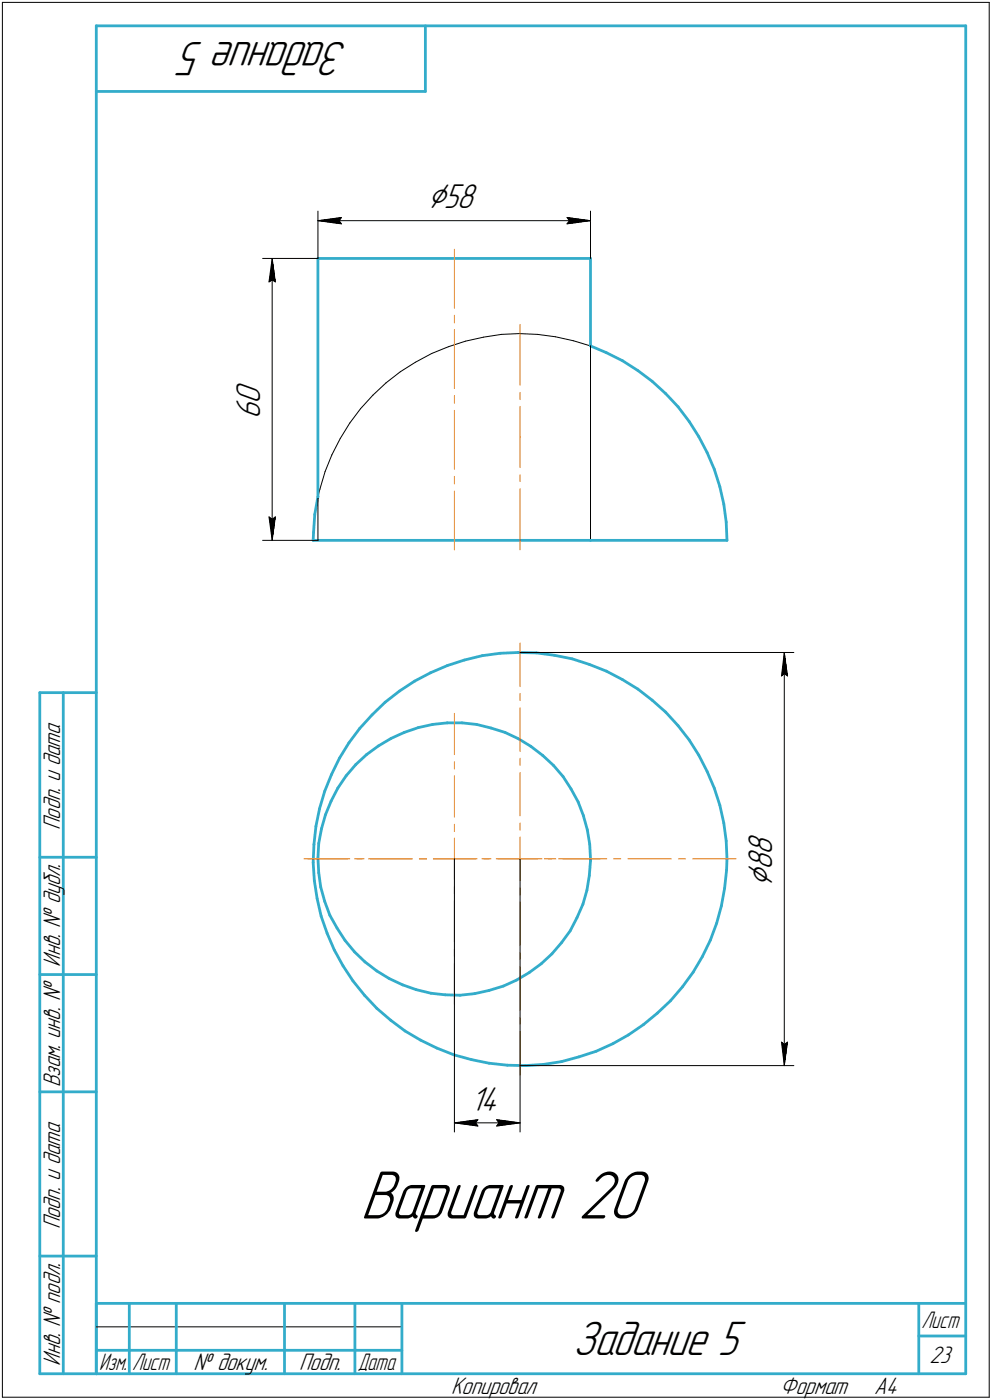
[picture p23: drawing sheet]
<svg xmlns="http://www.w3.org/2000/svg" width="211mm" height="298mm" viewBox="0 0 211 298" stroke-linecap="round" stroke-linejoin="round" font-family="sans-serif">
<defs><g id="words">
<text font-size="15.6" x="76.6" y="259.5">Вариант 20</text>
<g font-size="10.9">
<text x="74.1" y="9" transform="rotate(-180 74.1 9)">Задание 5</text>
<text x="121.9" y="288.5">Задание 5</text>
</g>
<g font-size="8.5">
<text x="91" y="44.4">Ç58</text>
<text x="164.3" y="188.8" transform="rotate(-90 164.3 188.8)">Ç</text>
</g>
<g font-size="7.8">
<text x="55.4" y="89.1" transform="rotate(-90 55.4 89.1)">6</text>
<text x="55.4" y="86" transform="rotate(-90 55.4 86)">0</text>
<text x="164.3" y="185.3" transform="rotate(-90 164.3 185.3)">8</text>
<text x="164.3" y="182.2" transform="rotate(-90 164.3 182.2)">8</text>
<text x="100.1" y="236.6">14</text>
</g>
<g font-size="5.4">
<text x="12.8" y="176.7" transform="rotate(-90 12.8 176.7)">Подп. и дата</text>
<text x="12.8" y="205.8" transform="rotate(-90 12.8 205.8)">Инв. № дубл.</text>
<text x="12.8" y="231.6" transform="rotate(-90 12.8 231.6)">Взам. инв. №</text>
<text x="12.8" y="261.7" transform="rotate(-90 12.8 261.7)">Подп. и дата</text>
<text x="12.8" y="290.8" transform="rotate(-90 12.8 290.8)">Инв. № подл.</text>
<text x="41.2" y="291.8">№ докум.</text>
<text x="63.6" y="291.8">Подп.</text>
<text x="197.8" y="290.3">23</text>
<text x="96" y="296.8">Копировал</text>
<text x="166" y="296.8">Формат</text>
<text x="186" y="296.8">A4</text>
</g>
<g font-size="5.3">
<text x="196.1" y="282.8">Лист</text>
<text x="21.1" y="291.8">Изм.</text>
<text x="28.1" y="291.8">Лист</text>
<text x="76.1" y="291.8">Дата</text>
</g>
</g></defs>
<g fill="#fff" stroke="#fff" stroke-width=".21">
<path d="M76.6 248.2h62.7zM76.6 248.3h62.7zM76.6 248.4h62.7zM76.6 248.5h62.7zM76.6 248.6h62.7zM76.6 248.7h62.7zM76.6 248.8h62.7zM76.6 248.8h62.7zM76.6 248.9h62.7zM76.6 249h62.7zM76.6 249.1h62.7zM76.6 249.2h62.7zM76.6 249.3h62.7zM76.6 249.3h62.7zM76.6 249.4h62.7zM76.6 249.5h62.7zM76.6 249.6h62.7zM76.6 249.7h62.7zM76.6 249.8h62.7zM76.6 249.9h62.7zM76.6 249.9h62.7zM76.6 250h62.7zM76.6 250.1h62.7zM76.6 250.2h62.7zM76.6 250.3h62.7zM76.6 250.4h62.7zM76.6 250.4h62.7zM76.6 250.5h62.7zM76.6 250.6h62.7zM76.6 250.7h62.7zM76.6 250.8h62.7zM76.6 250.9h62.7zM76.6 251h62.7zM76.6 251h62.7zM76.6 251.1h62.7zM76.6 251.2h62.7zM76.6 251.3h62.7zM76.6 251.4h62.7zM76.6 251.5h62.7zM76.6 251.5h62.7zM76.6 251.6h62.7zM76.6 251.7h62.7zM76.6 251.8h62.7zM76.6 251.9h62.7zM76.6 252h62.7zM76.6 252.1h62.7zM76.6 252.1h62.7zM76.6 252.2h62.7zM76.6 252.3h62.7zM76.6 252.4h62.7zM76.6 252.5h62.7zM76.6 252.6h62.7zM76.6 252.6h62.7zM76.6 252.7h62.7zM76.6 252.8h62.7zM76.6 252.9h62.7zM76.6 253h62.7zM76.6 253.1h62.7zM76.6 253.2h62.7zM76.6 253.2h62.7zM76.6 253.3h62.7zM76.6 253.4h62.7zM76.6 253.5h62.7zM76.6 253.6h62.7zM76.6 253.7h62.7zM76.6 253.7h62.7zM76.6 253.8h62.7zM76.6 253.9h62.7zM76.6 254h62.7zM76.6 254.1h62.7zM76.6 254.2h62.7zM76.6 254.3h62.7zM76.6 254.3h62.7zM76.6 254.4h62.7zM76.6 254.5h62.7zM76.6 254.6h62.7zM76.6 254.7h62.7zM76.6 254.8h62.7zM76.6 254.8h62.7zM76.6 254.9h62.7zM76.6 255h62.7zM76.6 255.1h62.7zM76.6 255.2h62.7zM76.6 255.3h62.7zM76.6 255.4h62.7zM76.6 255.4h62.7zM76.6 255.5h62.7zM76.6 255.6h62.7zM76.6 255.7h62.7zM76.6 255.8h62.7zM76.6 255.9h62.7zM76.6 255.9h62.7zM76.6 256h62.7zM76.6 256.1h62.7zM76.6 256.2h62.7zM76.6 256.3h62.7zM76.6 256.4h62.7zM76.6 256.5h62.7zM76.6 256.5h62.7zM76.6 256.6h62.7zM76.6 256.7h62.7zM76.6 256.8h62.7zM76.6 256.9h62.7zM76.6 257h62.7zM76.6 257h62.7zM76.6 257.1h62.7zM76.6 257.2h62.7zM76.6 257.3h62.7zM76.6 257.4h62.7zM76.6 257.5h62.7zM76.6 257.6h62.7zM76.6 257.6h62.7zM76.6 257.7h62.7zM76.6 257.8h62.7zM76.6 257.9h62.7zM76.6 258h62.7zM76.6 258.1h62.7zM76.6 258.1h62.7zM76.6 258.2h62.7zM76.6 258.3h62.7zM76.6 258.4h62.7zM76.6 258.5h62.7zM76.6 258.6h62.7zM76.6 258.7h62.7zM76.6 258.7h62.7zM76.6 258.8h62.7zM76.6 258.9h62.7zM76.6 259h62.7zM76.6 259.1h62.7zM76.6 259.2h62.7zM76.6 259.2h62.7zM76.6 259.3h62.7zM76.6 259.4h62.7zM76.6 259.5h62.7zM76.6 259.6h62.7zM76.6 259.7h62.7zM76.6 259.8h62.7zM76.6 259.8h62.7zM76.6 259.9h62.7zM76.6 260h62.7zM76.6 260.1h62.7zM76.6 260.2h62.7zM76.6 260.3h62.7zM76.6 260.3h62.7zM76.6 260.4h62.7zM76.6 260.5h62.7zM76.6 260.6h62.7zM76.6 260.7h62.7zM76.6 260.8h62.7zM76.6 260.9h62.7zM76.6 260.9h62.7zM76.6 261h62.7zM76.6 261.1h62.7zM76.6 261.2h62.7zM76.6 261.3h62.7zM76.6 261.4h62.7zM76.6 261.5h62.7zM76.6 261.5h62.7zM76.6 261.6h62.7zM76.6 261.7h62.7zM76.6 261.8h62.7zM76.6 261.9h62.7zM76.6 262h62.7zM76.6 262h62.7zM76.6 262.1h62.7zM76.6 262.2h62.7zM76.6 262.3h62.7zM76.6 262.4h62.7zM76.6 262.5h62.7z"/>
<path d="M100.1 231h7.1zM100.1 231.1h7.1zM100.1 231.1h7.1zM100.1 231.2h7.1zM100.1 231.3h7.1zM100.1 231.4h7.1zM100.1 231.5h7.1zM100.1 231.6h7.1zM100.1 231.6h7.1zM100.1 231.7h7.1zM100.1 231.8h7.1zM100.1 231.9h7.1zM100.1 232h7.1zM100.1 232.1h7.1zM100.1 232.2h7.1zM100.1 232.2h7.1zM100.1 232.3h7.1zM100.1 232.4h7.1zM100.1 232.5h7.1zM100.1 232.6h7.1zM100.1 232.7h7.1zM100.1 232.7h7.1zM100.1 232.8h7.1zM100.1 232.9h7.1zM100.1 233h7.1zM100.1 233.1h7.1zM100.1 233.2h7.1zM100.1 233.3h7.1zM100.1 233.3h7.1zM100.1 233.4h7.1zM100.1 233.5h7.1zM100.1 233.6h7.1zM100.1 233.7h7.1zM100.1 233.8h7.1zM100.1 233.8h7.1zM100.1 233.9h7.1zM100.1 234h7.1zM100.1 234.1h7.1zM100.1 234.2h7.1zM100.1 234.3h7.1zM100.1 234.4h7.1zM100.1 234.4h7.1zM100.1 234.5h7.1zM100.1 234.6h7.1zM100.1 234.7h7.1zM100.1 234.8h7.1zM100.1 234.9h7.1zM100.1 234.9h7.1zM100.1 235h7.1zM100.1 235.1h7.1zM100.1 235.2h7.1zM100.1 235.3h7.1zM100.1 235.4h7.1zM100.1 235.5h7.1zM100.1 235.5h7.1zM100.1 235.6h7.1zM100.1 235.7h7.1zM100.1 235.8h7.1zM100.1 235.9h7.1zM100.1 236h7.1zM100.1 236.1h7.1zM100.1 236.1h7.1zM100.1 236.2h7.1zM100.1 236.3h7.1zM100.1 236.4h7.1zM100.1 236.5h7.1zM100.1 236.6h7.1zM100.1 236.6h7.1zM100.1 236.7h7.1zM100.1 236.8h7.1zM100.1 236.9h7.1zM100.1 237h7.1zM100.1 237.1h7.1zM100.1 237.2h7.1zM100.1 237.2h7.1zM100.1 237.3h7.1zM100.1 237.4h7.1zM100.1 237.5h7.1zM100.1 237.6h7.1zM100.1 237.7h7.1zM100.1 237.7h7.1zM100.1 237.8h7.1zM100.1 237.9h7.1zM100.1 238h7.1z"/>
<path d="M101.5 237.9h.6zM100.9 238h1.2zM100.3 238.1h1.8zM99.7 238.2h2.4zM99.1 238.3h3zM98.5 238.3h3.6zM98.3 238.4h3.8zM98.1 238.5h4zM97.9 238.6h4.2zM97.7 238.7h4.4zM97.5 238.8h4.6zM97.3 238.8h4.8zM97.1 238.9h5zM96.9 239h5.2zM96.7 239.1h5.4zM96.9 239.2h5.2zM97.1 239.3h5zM97.3 239.4h4.8zM97.5 239.4h4.6zM97.7 239.5h4.4zM97.9 239.6h4.2zM98.1 239.7h4zM98.3 239.8h3.8zM98.5 239.9h3.6zM99.2 239.9h2.9zM100 240h2.1zM100.7 240.1h1.4zM101.4 240.2h.7z"/>
<path d="M105.2 237.9h.6zM105.2 238h1.2zM105.2 238.1h1.8zM105.2 238.2h2.5zM105.2 238.3h3.1zM105.2 238.3h3.7zM105.2 238.4h3.9zM105.2 238.5h4.1zM105.2 238.6h4.3zM105.2 238.7h4.5zM105.2 238.8h4.7zM105.2 238.8h4.9zM105.2 238.9h5.1zM105.2 239h5.3zM105.2 239.1h5.5zM105.2 239.2h5.3zM105.2 239.3h5.1zM105.2 239.4h4.9zM105.2 239.4h4.7zM105.2 239.5h4.5zM105.2 239.6h4.3zM105.2 239.7h4.1zM105.2 239.8h3.9zM105.2 239.9h3.7zM105.2 239.9h3zM105.2 240h2.2zM105.2 240.1h1.5zM105.2 240.2h.7z"/>
<path d="M158.6 177.2h7.3zM158.6 177.3h7.3zM158.6 177.4h7.3zM158.6 177.5h7.3zM158.6 177.5h7.3zM158.6 177.6h7.3zM158.6 177.7h7.3zM158.6 177.8h7.3zM158.6 177.9h7.3zM158.6 178h7.3zM158.6 178.1h7.3zM158.6 178.1h7.3zM158.6 178.2h7.3zM158.6 178.3h7.3zM158.6 178.4h7.3zM158.6 178.5h7.3zM158.6 178.6h7.3zM158.6 178.6h7.3zM158.6 178.7h7.3zM158.6 178.8h7.3zM158.6 178.9h7.3zM158.6 179h7.3zM158.6 179.1h7.3zM158.6 179.2h7.3zM158.6 179.2h7.3zM158.6 179.3h7.3zM158.6 179.4h7.3zM158.6 179.5h7.3zM158.6 179.6h7.3zM158.6 179.7h7.3zM158.6 179.7h7.3zM158.6 179.8h7.3zM158.6 179.9h7.3zM158.6 180h7.3zM158.6 180.1h7.3zM158.6 180.2h7.3zM158.6 180.3h7.3zM158.6 180.3h7.3zM158.6 180.4h7.3zM158.6 180.5h7.3zM158.6 180.6h7.3zM158.6 180.7h7.3zM158.6 180.8h7.3zM158.6 180.8h7.3zM158.6 180.9h7.3zM158.6 181h7.3zM158.6 181.1h7.3zM158.6 181.2h7.3zM158.6 181.3h7.3zM158.6 181.4h7.3zM158.6 181.4h7.3zM158.6 181.5h7.3zM158.6 181.6h7.3zM158.6 181.7h7.3zM158.6 181.8h7.3zM158.6 181.9h7.3zM158.6 181.9h7.3zM158.6 182h7.3zM158.6 182.1h7.3zM158.6 182.2h7.3zM158.6 182.3h7.3zM158.6 182.4h7.3zM158.6 182.5h7.3zM158.6 182.5h7.3zM158.6 182.6h7.3zM158.6 182.7h7.3zM158.6 182.8h7.3zM158.6 182.9h7.3zM158.6 183h7.3zM158.6 183h7.3zM158.6 183.1h7.3zM158.6 183.2h7.3zM158.6 183.3h7.3zM158.6 183.4h7.3zM158.6 183.5h7.3zM158.6 183.6h7.3zM158.6 183.6h7.3zM158.6 183.7h7.3zM158.6 183.8h7.3zM158.6 183.9h7.3zM158.6 184h7.3zM158.6 184.1h7.3zM158.6 184.1h7.3zM158.6 184.2h7.3zM158.6 184.3h7.3zM158.6 184.4h7.3zM158.6 184.5h7.3zM158.6 184.6h7.3zM158.6 184.7h7.3zM158.6 184.7h7.3zM158.6 184.8h7.3zM158.6 184.9h7.3zM158.6 185h7.3zM158.6 185.1h7.3zM158.6 185.2h7.3zM158.6 185.3h7.3zM158.6 185.3h7.3zM158.6 185.4h7.3zM158.6 185.5h7.3zM158.6 185.6h7.3zM158.6 185.7h7.3zM158.6 185.8h7.3zM158.6 185.8h7.3zM158.6 185.9h7.3zM158.6 186h7.3zM158.6 186.1h7.3zM158.6 186.2h7.3zM158.6 186.3h7.3zM158.6 186.4h7.3zM158.6 186.4h7.3zM158.6 186.5h7.3zM158.6 186.6h7.3zM158.6 186.7h7.3zM158.6 186.8h7.3zM158.6 186.9h7.3zM158.6 186.9h7.3zM158.6 187h7.3zM158.6 187.1h7.3zM158.6 187.2h7.3zM158.6 187.3h7.3zM158.6 187.4h7.3zM158.6 187.5h7.3zM158.6 187.5h7.3zM158.6 187.6h7.3zM158.6 187.7h7.3zM158.6 187.8h7.3zM158.6 187.9h7.3zM158.6 188h7.3zM158.6 188h7.3zM158.6 188.1h7.3zM158.6 188.2h7.3zM158.6 188.3h7.3zM158.6 188.4h7.3zM158.6 188.5h7.3zM158.6 188.6h7.3zM158.6 188.6h7.3zM158.6 188.7h7.3z"/>
<path d="M166.8 139.2h.2zM166.8 139.3h.2zM166.8 139.4h.3zM166.7 139.4h.4zM166.7 139.5h.4zM166.6 139.6h.6zM166.6 139.7h.6zM166.6 139.8h.7zM166.5 139.9h.8zM166.5 140h.9zM166.5 140h.9zM166.5 140.1h.9zM166.5 140.2h1zM166.4 140.3h1.1zM166.4 140.4h1.2zM166.4 140.5h1.2zM166.3 140.5h1.3zM166.3 140.6h1.3zM166.2 140.7h1.4zM166.2 140.8h1.5zM166.2 140.9h1.5zM166.2 141h1.5zM166.2 141.1h1.5zM166.2 141.1h1.5zM166.2 141.2h1.5zM166.2 141.3h1.5zM166.1 141.4h1.7zM166.1 141.5h1.7zM166.1 141.6h1.7zM166.1 141.6h1.7zM166.1 141.7h1.7zM166.1 141.8h1.7zM166.1 141.9h1.7zM166 142h1.9zM166 142.1h1.9zM166 142.2h1.9zM166 142.2h1.9zM166 142.3h1.9zM166 142.4h1.9zM166 142.5h1.9zM165.9 142.6h2zM165.9 142.7h2.1zM165.9 142.7h2.1zM165.9 142.8h2.1zM165.9 142.9h2.1zM165.9 143h2.1zM165.9 143.1h2.1zM165.9 143.2h2.1zM165.9 143.3h2.2zM165.9 143.3h2.2zM165.9 143.4h2.2zM165.9 143.5h2.2zM165.9 143.6h2.2zM165.9 143.7h2.2zM165.9 143.8h2.2zM165.8 143.8h2.3zM165.8 143.9h2.3zM165.8 144h2.3zM165.8 144.1h2.3zM165.8 144.2h2.3zM165.8 144.3h2.3zM165.8 144.4h2.3z"/>
<path d="M165.7 221.4h2.4zM165.8 221.5h2.3zM165.8 221.6h2.3zM165.8 221.7h2.3zM165.8 221.7h2.3zM165.8 221.8h2.3zM165.8 221.9h2.3zM165.8 222h2.3zM165.9 222.1h2.2zM165.9 222.2h2.2zM165.9 222.2h2.2zM165.9 222.3h2.2zM165.9 222.4h2.2zM165.9 222.5h2.2zM165.9 222.6h2.2zM165.9 222.7h2.1zM165.9 222.8h2.1zM165.9 222.8h2.1zM165.9 222.9h2.1zM165.9 223h2.1zM165.9 223.1h2.1zM165.9 223.2h2.1zM165.9 223.3h2zM166 223.4h1.9zM166 223.4h1.9zM166 223.5h1.9zM166 223.6h1.9zM166 223.7h1.9zM166 223.8h1.9zM166 223.9h1.9zM166.1 223.9h1.7zM166.1 224h1.7zM166.1 224.1h1.7zM166.1 224.2h1.7zM166.1 224.3h1.7zM166.1 224.4h1.7zM166.1 224.5h1.7zM166.2 224.5h1.5zM166.2 224.6h1.5zM166.2 224.7h1.5zM166.2 224.8h1.5zM166.2 224.9h1.5zM166.2 225h1.5zM166.2 225h1.5zM166.2 225.1h1.4zM166.3 225.2h1.3zM166.3 225.3h1.3zM166.4 225.4h1.2zM166.4 225.5h1.2zM166.4 225.6h1.1zM166.5 225.6h1zM166.5 225.7h.9zM166.5 225.8h.9zM166.5 225.9h.9zM166.5 226h.8zM166.6 226.1h.7zM166.6 226.1h.6zM166.6 226.2h.6zM166.7 226.3h.4zM166.7 226.4h.4zM166.8 226.5h.3zM166.8 226.6h.2zM166.8 226.7h.2z"/>
<path d="M91 38.7h11.2zM91 38.8h11.2zM91 38.9h11.2zM91 38.9h11.2zM91 39h11.2zM91 39.1h11.2zM91 39.2h11.2zM91 39.3h11.2zM91 39.4h11.2zM91 39.5h11.2zM91 39.5h11.2zM91 39.6h11.2zM91 39.7h11.2zM91 39.8h11.2zM91 39.9h11.2zM91 40h11.2zM91 40h11.2zM91 40.1h11.2zM91 40.2h11.2zM91 40.3h11.2zM91 40.4h11.2zM91 40.5h11.2zM91 40.6h11.2zM91 40.6h11.2zM91 40.7h11.2zM91 40.8h11.2zM91 40.9h11.2zM91 41h11.2zM91 41.1h11.2zM91 41.1h11.2zM91 41.2h11.2zM91 41.3h11.2zM91 41.4h11.2zM91 41.5h11.2zM91 41.6h11.2zM91 41.7h11.2zM91 41.7h11.2zM91 41.8h11.2zM91 41.9h11.2zM91 42h11.2zM91 42.1h11.2zM91 42.2h11.2zM91 42.2h11.2zM91 42.3h11.2zM91 42.4h11.2zM91 42.5h11.2zM91 42.6h11.2zM91 42.7h11.2zM91 42.8h11.2zM91 42.8h11.2zM91 42.9h11.2zM91 43h11.2zM91 43.1h11.2zM91 43.2h11.2zM91 43.3h11.2zM91 43.3h11.2zM91 43.4h11.2zM91 43.5h11.2zM91 43.6h11.2zM91 43.7h11.2zM91 43.8h11.2zM91 43.9h11.2zM91 43.9h11.2zM91 44h11.2zM91 44.1h11.2zM91 44.2h11.2zM91 44.3h11.2zM91 44.4h11.2zM91 44.4h11.2zM91 44.5h11.2zM91 44.6h11.2zM91 44.7h11.2zM91 44.8h11.2zM91 44.9h11.2zM91 45h11.2zM91 45h11.2zM91 45.1h11.2zM91 45.2h11.2zM91 45.3h11.2zM91 45.4h11.2zM91 45.5h11.2zM91 45.6h11.2zM91 45.6h11.2zM91 45.7h11.2zM91 45.8h11.2zM91 45.9h11.2z"/>
<path d="M72.6 45.8h.6zM72 45.9h1.2zM71.3 46h1.9zM70.7 46.1h2.5zM70.1 46.1h3.1zM69.4 46.2h3.8zM69.3 46.3h3.9zM69.1 46.4h4.1zM68.8 46.5h4.4zM68.7 46.6h4.5zM68.5 46.7h4.7zM68.2 46.7h5zM68.1 46.8h5.1zM67.9 46.9h5.3zM67.6 47h5.6zM67.9 47.1h5.3zM68.1 47.2h5.1zM68.2 47.2h5zM68.5 47.3h4.7zM68.7 47.4h4.5zM68.8 47.5h4.4zM69.1 47.6h4.1zM69.3 47.7h3.9zM69.4 47.8h3.8zM70.2 47.8h3zM71 47.9h2.2zM71.7 48h1.5zM72.5 48.1h.7z"/>
<path d="M120.1 45.8h.7zM120.1 45.9h1.3zM120.1 46h1.9zM120.1 46.1h2.6zM120.1 46.1h3.2zM120.1 46.2h3.8zM120.1 46.3h4zM120.1 46.4h4.2zM120.1 46.5h4.4zM120.1 46.6h4.6zM120.1 46.7h4.8zM120.1 46.7h5zM120.1 46.8h5.2zM120.1 46.9h5.4zM120.1 47h5.5zM120.1 47.1h5.4zM120.1 47.2h5.2zM120.1 47.2h5zM120.1 47.3h4.8zM120.1 47.4h4.6zM120.1 47.5h4.4zM120.1 47.6h4.2zM120.1 47.7h4zM120.1 47.8h3.8zM120.1 47.8h3.1zM120.1 47.9h2.3zM120.1 48h1.6zM120.1 48.1h.8z"/>
<path d="M49.8 80.9h7.1zM49.8 81h7.1zM49.8 81.1h7.1zM49.8 81.2h7.1zM49.8 81.3h7.1zM49.8 81.4h7.1zM49.8 81.4h7.1zM49.8 81.5h7.1zM49.8 81.6h7.1zM49.8 81.7h7.1zM49.8 81.8h7.1zM49.8 81.9h7.1zM49.8 82h7.1zM49.8 82h7.1zM49.8 82.1h7.1zM49.8 82.2h7.1zM49.8 82.3h7.1zM49.8 82.4h7.1zM49.8 82.5h7.1zM49.8 82.5h7.1zM49.8 82.6h7.1zM49.8 82.7h7.1zM49.8 82.8h7.1zM49.8 82.9h7.1zM49.8 83h7.1zM49.8 83.1h7.1zM49.8 83.1h7.1zM49.8 83.2h7.1zM49.8 83.3h7.1zM49.8 83.4h7.1zM49.8 83.5h7.1zM49.8 83.6h7.1zM49.8 83.7h7.1zM49.8 83.7h7.1zM49.8 83.8h7.1zM49.8 83.9h7.1zM49.8 84h7.1zM49.8 84.1h7.1zM49.8 84.2h7.1zM49.8 84.2h7.1zM49.8 84.3h7.1zM49.8 84.4h7.1zM49.8 84.5h7.1zM49.8 84.6h7.1zM49.8 84.7h7.1zM49.8 84.8h7.1zM49.8 84.8h7.1zM49.8 84.9h7.1zM49.8 85h7.1zM49.8 85.1h7.1zM49.8 85.2h7.1zM49.8 85.3h7.1zM49.8 85.3h7.1zM49.8 85.4h7.1zM49.8 85.5h7.1zM49.8 85.6h7.1zM49.8 85.7h7.1zM49.8 85.8h7.1zM49.8 85.9h7.1zM49.8 85.9h7.1zM49.8 86h7.1zM49.8 86.1h7.1zM49.8 86.2h7.1zM49.8 86.3h7.1zM49.8 86.4h7.1zM49.8 86.4h7.1zM49.8 86.5h7.1zM49.8 86.6h7.1zM49.8 86.7h7.1zM49.8 86.8h7.1zM49.8 86.9h7.1zM49.8 87h7.1zM49.8 87h7.1zM49.8 87.1h7.1zM49.8 87.2h7.1zM49.8 87.3h7.1zM49.8 87.4h7.1zM49.8 87.5h7.1zM49.8 87.5h7.1zM49.8 87.6h7.1zM49.8 87.7h7.1zM49.8 87.8h7.1zM49.8 87.9h7.1zM49.8 88h7.1zM49.8 88.1h7.1zM49.8 88.1h7.1zM49.8 88.2h7.1zM49.8 88.3h7.1zM49.8 88.4h7.1zM49.8 88.5h7.1zM49.8 88.6h7.1zM49.8 88.6h7.1zM49.8 88.7h7.1zM49.8 88.8h7.1zM49.8 88.9h7.1zM49.8 89h7.1zM49.8 89.1h7.1z"/>
<path d="M56.7 109.6h2.5zM56.8 109.6h2.4zM56.8 109.7h2.4zM56.8 109.8h2.4zM56.8 109.9h2.4zM56.8 110h2.4zM56.8 110.1h2.4zM56.8 110.2h2.4zM56.8 110.2h2.3zM56.9 110.3h2.2zM56.9 110.4h2.2zM56.9 110.5h2.2zM56.9 110.6h2.2zM56.9 110.7h2.2zM56.9 110.7h2.2zM56.9 110.8h2.1zM56.9 110.9h2.1zM56.9 111h2.1zM57 111.1h2zM57 111.2h2zM57 111.3h2zM57 111.3h2zM57 111.4h1.9zM57 111.5h1.9zM57 111.6h1.9zM57 111.7h1.9zM57 111.8h1.9zM57.1 111.8h1.8zM57.1 111.9h1.8zM57.1 112h1.8zM57.1 112.1h1.7zM57.1 112.2h1.7zM57.1 112.3h1.7zM57.1 112.4h1.7zM57.1 112.4h1.7zM57.1 112.5h1.7zM57.1 112.6h1.7zM57.1 112.7h1.7zM57.1 112.8h1.7zM57.1 112.9h1.7zM57.1 112.9h1.7zM57.1 113h1.7zM57.1 113.1h1.7zM57.1 113.2h1.7zM57.1 113.3h1.6zM57.2 113.4h1.5zM57.2 113.5h1.5zM57.3 113.5h1.3zM57.3 113.6h1.3zM57.4 113.7h1.1zM57.4 113.8h1.1zM57.4 113.9h1zM57.5 114h.9zM57.5 114h.9zM57.6 114.1h.7zM57.6 114.2h.7zM57.7 114.3h.6zM57.7 114.4h.6zM57.7 114.5h.5zM57.7 114.6h.5zM57.7 114.6h.5zM57.8 114.7h.3zM57.8 114.8h.3z"/>
<path d="M57.8 55.3h.3zM57.8 55.4h.3zM57.7 55.5h.5zM57.7 55.5h.5zM57.7 55.6h.5zM57.7 55.7h.6zM57.7 55.8h.6zM57.6 55.9h.7zM57.6 56h.7zM57.5 56h.9zM57.5 56.1h.9zM57.4 56.2h1zM57.4 56.3h1.1zM57.4 56.4h1.1zM57.3 56.5h1.3zM57.3 56.6h1.3zM57.2 56.6h1.5zM57.2 56.7h1.5zM57.1 56.8h1.6zM57.1 56.9h1.7zM57.1 57h1.7zM57.1 57.1h1.7zM57.1 57.1h1.7zM57.1 57.2h1.7zM57.1 57.3h1.7zM57.1 57.4h1.7zM57.1 57.5h1.7zM57.1 57.6h1.7zM57.1 57.7h1.7zM57.1 57.7h1.7zM57.1 57.8h1.7zM57.1 57.9h1.7zM57.1 58h1.7zM57.1 58.1h1.8zM57.1 58.2h1.8zM57.1 58.3h1.8zM57 58.3h1.9zM57 58.4h1.9zM57 58.5h1.9zM57 58.6h1.9zM57 58.7h1.9zM57 58.8h2zM57 58.8h2zM57 58.9h2zM57 59h2zM56.9 59.1h2.1zM56.9 59.2h2.1zM56.9 59.3h2.1zM56.9 59.4h2.2zM56.9 59.4h2.2zM56.9 59.5h2.2zM56.9 59.6h2.2zM56.9 59.7h2.2zM56.9 59.8h2.2zM56.8 59.9h2.3zM56.8 59.9h2.4zM56.8 60h2.4zM56.8 60.1h2.4zM56.8 60.2h2.4zM56.8 60.3h2.4zM56.8 60.4h2.4zM56.8 60.5h2.4z"/>
</g>
<g fill="none" stroke="#33acca" stroke-width=".59">
<path d="M20.5 5.5v287zM20.5 5.5h185zM20.5 19.5h70zM90.5 5.5v14zM205.5 5.5v287zM67.6 55v50.7zM67.6 55h58zM125.6 55v18.7zM125.6 73.7l3.4 1.4zM129 75.1l3.4 1.7zM132.4 76.8l3.3 2.1zM135.7 78.9l3.1 2.3z"/>
<path d="M138.8 81.2l2.8 2.6zM141.6 83.8l2.7 2.8zM144.3 86.6l2.3 3.1zM146.6 89.7l2.1 3.3zM148.7 93l1.8 3.4zM150.5 96.4l1.5 3.5zM152 99.9l1.2 3.7zM66.6 115.1h59zM66.7 113.4l-.1 1.7zM67 109.6l-.3 3.8zM67.6 105.7l-.6 3.9zM125.6 115.1h29.1z"/>
<path d="M153.2 103.6l.8 3.8zM154 107.4l.5 3.8zM154.5 111.2l.2 3.9zM102.6 139.6l3.8-.5zM106.4 139.1l3.8-.2zM110.2 138.9l3.9 .1zM114.1 139l3.8 .5zM117.9 139.5l3.9 .8zM8.5 147.5v145zM8.5 147.5h12zM13.5 147.5v145zM74.3 158.2l-2.1 3.3z"/>
<path d="M76.5 155.1l-2.2 3.1zM79.2 152.2l2.8-2.7zM79.2 152.2l-2.7 2.9zM80.5 158.8l2.7-1.6zM82 149.5l3-2.3zM83.2 157.2l2.8-1.2zM85 147.2l3.2-2.2zM86 156l3-1.1zM88.2 145l3.4-1.7zM89 154.9l3-.6zM91.6 143.3l3.6-1.6zM92 154.3l3.2-.4z"/>
<path d="M95.2 141.7l3.6-1.2zM95.2 153.9h3.1zM98.3 153.9l3.1 .4zM98.8 140.5l3.8-.9zM101.4 154.3l3.1 .7zM104.5 155l2.9 1zM107.4 156l2.9 1.3zM110.3 157.3l2.6 1.6zM112.9 158.9l2.6 2zM121.8 140.3l3.6 1.2zM125.4 141.5l3.6 1.4zM129 142.9l3.4 1.8z"/>
<path d="M132.4 144.7l3.3 2zM135.7 146.7l3.1 2.4zM138.8 149.1l2.8 2.5zM141.6 151.6l2.7 2.9zM144.3 154.5l2.3 3.1zM146.6 157.6l2.1 3.2zM66.8 179.8l-.2 3.8zM67.2 175.9l-.4 3.9zM67.8 179.6l-.2 3.1zM68 172.2l-.8 3.7zM68.4 176.4l-.6 3.2zM69.1 168.5l-1.1 3.7z"/>
<path d="M69.3 173.5l-.9 2.9zM70.4 170.6l-1.1 2.9zM70.5 164.9l-1.4 3.6zM71.9 167.8l-1.5 2.8zM72.2 161.5l-1.7 3.4zM73.7 165.2l-1.8 2.6zM75.7 162.8l2.3-2.1zM75.7 162.8l-2 2.4zM78 160.7l2.5-1.9zM115.5 160.9l2.3 2.1zM117.8 163l2 2.4zM119.8 165.4l1.7 2.6z"/>
<path d="M121.5 168l1.5 2.8zM123 170.8l1.1 2.9zM124.1 173.7l.9 3zM125 176.7l.5 3zM125.5 179.7l.1 3.2zM148.7 160.8l1.8 3.5zM150.5 164.3l1.5 3.5zM152 167.8l1.2 3.6zM153.2 171.4l.8 3.9zM154 175.3l.5 3.8zM154.5 179.1l.2 3.8zM8.5 182.5h12z"/>
<path d="M66.6 183.6l.3 3.9zM66.9 187.5l.6 3.8zM67.5 191.3l.8 3.8zM67.6 182.7l.2 3.1zM67.8 185.8l.4 3.1zM68.2 188.9l.9 3zM68.3 195.1l1.3 3.6zM69.1 191.9l1.1 3zM69.6 198.7l1.5 3.6zM70.2 194.9l1.5 2.7zM71.7 197.6l1.7 2.6zM121.3 198.2l-1.8 2.5z"/>
<path d="M122.8 195.4l-1.5 2.8zM124 192.5l-1.2 2.9zM124.9 189.6l-.9 2.9zM125.4 186.4l-.5 3.2zM125.6 183.3l-.2 3.1zM125.6 182.9v.4zM152.5 196.6l-1.4 3.6zM153.5 192.9l-1 3.7zM154.2 189.1l-.7 3.8zM154.6 185.3l-.4 3.8zM154.7 182.9l-.1 2.4zM8.5 207.5h12z"/>
<path d="M71.1 202.3l1.9 3.4zM73 205.7l2.1 3.2zM73.4 200.2l2 2.5zM75.1 208.9l2.5 3zM75.4 202.7l2.2 2.1zM77.6 211.9l2.6 2.8zM77.6 204.8l2.6 2zM80.2 214.7l2.9 2.6zM80.2 206.8l2.6 1.6zM82.8 208.4l2.9 1.3zM83.1 217.3l3.1 2.2zM85.7 209.7l2.9 1z"/>
<path d="M86.2 219.5l3.3 2zM88.6 210.7l3.1 .8zM91.7 211.5l3 .3zM94.7 211.8l3.2 .1zM97.9 211.9l3.1-.3zM101 211.6l3.1-.7zM104.1 210.9l3-.9zM107.1 210l2.8-1.3zM109.9 208.7l2.7-1.6zM112.6 207.1l2.5-1.9zM115.1 205.2l2.3-2.1zM119.5 200.7l-2.1 2.4z"/>
<path d="M136.9 218.2l3-2.5zM139.9 215.7l2.8-2.6zM145.2 210.1l-2.5 3zM147.5 207l-2.3 3.1zM149.4 203.7l-1.9 3.3zM151.1 200.2l-1.7 3.5zM8.5 232.5h12zM89.5 221.5l3.5 1.7zM93 223.2l3.6 1.4zM96.6 224.6l3.7 1zM100.3 225.6l3.8 .8zM104.1 226.4l3.8 .4z"/>
<path d="M107.9 226.8l3.9 .1zM111.8 226.9l3.9-.2zM115.7 226.7l3.8-.6zM119.5 226.1l3.7-1.1zM123.2 225l3.6-1.1zM126.8 223.9l3.6-1.7zM130.4 222.2l3.3-1.8zM133.7 220.4l3.2-2.2zM8.5 267.5h12zM20.5 277.5h185zM20.5 277.5v15zM27.5 277.5v15z"/>
<path d="M37.5 277.5v15zM60.5 277.5v15zM75.5 277.5v15zM85.5 277.5v15zM195.5 277.5v15zM8.5 292.5h12zM20.5 292.5h185zM20.5 287.5h7zM27.5 287.5h10zM37.5 287.5h23zM60.5 287.5h15zM75.5 287.5h10z"/>
<path d="M195.5 284.5h10z"/>
</g>
<g fill="none" stroke="#000" stroke-width=".21">
<path d="M.5 .5v297zM.5 .5h210zM210.5 .5v297zM55.9 55h11.7zM57.9 55l.7 5zM57.9 59.6l.7 .4zM57.9 55l-.7 5zM57.9 55v60.1zM67.6 45v10zM67.6 47l5-.7zM67.6 47l5 .7zM67.6 47h58z"/>
<path d="M72.1 47l.5 .7zM72.6 46.3l-.5 .7zM120.6 47.7l5-.7zM120.6 46.3l.6 .7zM120.6 46.3l5 .7zM121.2 47l-.6 .7zM125.6 45v10zM57.2 60l.7-.4zM85.2 79.2l3.2-2.1zM88.4 77.1l3.5-1.8zM91.9 75.3l3.5-1.5zM95.4 73.8l3.7-1.2z"/>
<path d="M99.1 72.6l3.8-.8zM102.9 71.8l3.8-.6zM106.7 71.2l3.8-.2zM110.5 71l3.9 .2zM114.4 71.2l3.8 .5zM118.2 71.7l3.8 .9zM122 72.6l3.6 1.1zM125.6 73.7v41.4zM70.6 96.9l-1.4 3.5zM72.4 93.4l-1.8 3.5zM74.4 90.1l-2 3.3zM76.7 87l-2.3 3.1z"/>
<path d="M79.3 84.2l2.8-2.7zM79.3 84.2l-2.6 2.8zM82.1 81.5l3.1-2.3zM55.9 115.1h11.7zM57.2 110.1l.7 5zM57.2 110.1l.7 .5zM57.9 110.6l.7-.5zM58.6 110.1l-.7 5zM67.6 105.7v9.4zM68.1 104.1l-.5 1.6zM69.2 100.4l-1.1 3.7zM110.7 138.9h58.2z"/>
<path d="M166.9 138.9l.7 5zM166.9 138.9l-.6 5zM166.9 138.9v88zM166.3 143.9l.6-.5zM166.9 143.4l.7 .5zM96.7 182.9v58.1zM110.7 182.9v58.1zM96.7 239.1l5-.7zM96.7 239.1l5 .7zM96.7 239.1h14zM101.2 239.1l.5 .7zM101.7 238.4l-.5 .7z"/>
<path d="M105.7 239.8l5-.7zM105.7 238.4l.5 .7zM105.7 238.4l5 .7zM106.2 239.1l-.5 .7zM110.7 226.9h58.2zM166.3 221.9l.6 5zM166.3 221.9l.6 .5zM166.9 222.4l.7-.5zM167.6 221.9l-.7 5zM.5 297.5h210zM20.5 282.5h65z"/>
</g>
<g fill="none" stroke="#ff8000" stroke-width=".21">
<path d="M96.7 53.1v12.5zM96.7 67.1v1.6zM96.7 70.2v12.5zM110.7 69.1v12.9zM96.7 84.2v1.7zM96.7 87.4v12.5zM110.7 93v6.6zM110.7 83.6v1.5zM110.7 86.5v6.5zM96.7 101.4v1.6zM96.7 104.6v12.5zM110.7 104.1v13z"/>
<path d="M110.7 101.1v1.4zM110.7 136.9v9.3zM96.7 151.9v8.8zM110.7 147.7v1.5zM110.7 150.7v9.3zM96.7 162.2v1.5zM96.7 165.2v8.8zM96.7 175.5v1.5zM96.7 178.5v4.4zM110.7 161.5v1.5zM110.7 164.5v9.2zM110.7 175.3v1.5z"/>
<path d="M110.7 178.2v4.7zM64.7 182.9h9.2zM65.6 182.9h8.8zM75.4 182.9h1.6zM75.9 182.9h1.6zM78.4 182.9h9.3zM78.9 182.9h8.8zM89.2 182.9h1.6zM92.2 182.9h9.3zM92.3 182.9h4.4zM96.7 182.9h4.4zM96.7 191.8v8.8z"/>
<path d="M96.7 188.8v1.5zM96.7 182.9v4.4zM102.5 182.9h1.6zM103 182.9h1.5zM105.6 182.9h8.8zM106 182.9h4.7zM110.7 182.9h4.6zM110.7 192v9.3zM110.7 189.1v1.5zM110.7 182.9v4.6zM115.8 182.9h1.5zM116.8 182.9h1.5z"/>
<path d="M118.9 182.9h8.8zM119.8 182.9h9.3zM130.6 182.9h1.5zM133.6 182.9h9.2zM144.4 182.9h1.5zM147.4 182.9h9.2zM96.7 205.1v8.8zM96.7 202.1v1.5zM110.7 219.6v9.3zM110.7 216.7v1.4zM110.7 205.8v9.3zM110.7 202.9v1.4z"/>
</g>
<g fill="#000" stroke="#000" stroke-width=".21">
<path d="M57.7 56.3h.2zM57.7 56.4h.2zM57.7 56.5h.2zM57.7 56.6h.2zM57.7 56.6h.2zM57.7 56.7h.2zM57.7 56.8h.2zM57.7 56.9h.2zM57.7 57h.2zM57.7 57.1h.2zM57.7 57.1h.2zM57.7 57.2h.2zM57.7 57.3h.2zM57.7 57.4h.2zM57.7 57.5h.2zM57.6 57.6h.3zM57.6 57.7h.3zM57.6 57.7h.3zM57.6 57.8h.3zM57.6 57.9h.3zM57.6 58h.3zM57.6 58.1h.3zM57.5 58.2h.4zM57.5 58.3h.4zM57.5 58.3h.4zM57.5 58.4h.4zM57.5 58.5h.4zM57.5 58.6h.4zM57.5 58.7h.4zM57.5 58.8h.4zM57.4 58.8h.5zM57.4 58.9h.5zM57.4 59h.5zM57.4 59.1h.5zM57.4 59.2h.5zM57.4 59.3h.5zM57.4 59.4h.5zM57.3 59.4h.6zM57.3 59.5h.6zM57.3 59.6h.6zM57.3 59.7h.5zM57.3 59.8h.4zM57.3 59.9h.3z"/>
<path d="M57.9 55.7h.2zM57.9 55.8h.2zM57.9 55.9h.2zM57.9 56h.2zM57.9 56h.2zM57.9 56.1h.2zM57.9 56.2h.2zM57.9 56.3h.3zM57.9 56.4h.3zM57.9 56.5h.3zM57.9 56.6h.3zM57.9 56.6h.3zM57.9 56.7h.3zM57.9 56.8h.3zM57.9 56.9h.3zM57.9 57h.4zM57.9 57.1h.4zM57.9 57.1h.4zM57.9 57.2h.4zM57.9 57.3h.4zM57.9 57.4h.4zM57.9 57.5h.4zM57.9 57.6h.4zM57.9 57.7h.4zM57.9 57.7h.4zM57.9 57.8h.4zM57.9 57.9h.4zM57.9 58h.4zM57.9 58.1h.4zM57.9 58.2h.5zM57.9 58.3h.5zM57.9 58.3h.5zM57.9 58.4h.5zM57.9 58.5h.5zM57.9 58.6h.5zM57.9 58.7h.5zM57.9 58.8h.5zM57.9 58.8h.6zM57.9 58.9h.6zM57.9 59h.6zM57.9 59.1h.6zM57.9 59.2h.6zM57.9 59.3h.6zM57.9 59.4h.6zM57.9 59.4h.7zM57.9 59.5h.7zM57.9 59.6h.7zM58.1 59.7h.5zM58.3 59.8h.3zM58.3 59.9h.3z"/>
<path d="M67.6 47h4.5zM68.3 47.1h3.9zM68.9 47.2h3.4zM69.6 47.2h2.8zM70.2 47.3h2.2zM70.8 47.4h1.7zM71.5 47.5h1.1zM72.1 47.6h.5z"/>
<path d="M72.1 46.4h.5zM71.5 46.5h1.1zM70.8 46.6h1.7zM70.2 46.7h2.2zM69.6 46.7h2.8zM68.9 46.8h3.4zM68.3 46.9h3.9z"/>
<path d="M120.7 46.4h.6zM120.8 46.5h1.1zM120.9 46.6h1.7zM120.9 46.7h2.3zM121 46.7h2.8zM121.1 46.8h3.4zM121.2 46.9h3.9z"/>
<path d="M121.2 47h4.4zM121.2 47.1h3.9zM121.1 47.2h3.4zM121 47.2h2.8zM120.9 47.3h2.3zM120.9 47.4h1.7zM120.8 47.5h1.1zM120.7 47.6h.6z"/>
<path d="M57.3 110.2h.2zM57.3 110.3h.3zM57.3 110.4h.4zM57.3 110.5h.5zM57.3 110.6h.6zM57.3 110.7h.6zM57.4 110.7h.5zM57.4 110.8h.5zM57.4 110.9h.5zM57.4 111h.5zM57.4 111.1h.5zM57.4 111.2h.5zM57.4 111.3h.5zM57.5 111.3h.4zM57.5 111.4h.4zM57.5 111.5h.4zM57.5 111.6h.4zM57.5 111.7h.4zM57.5 111.8h.4zM57.5 111.8h.4zM57.5 111.9h.4zM57.6 112h.3zM57.6 112.1h.3zM57.6 112.2h.3zM57.6 112.3h.3zM57.6 112.4h.3zM57.6 112.4h.3zM57.6 112.5h.3zM57.7 112.6h.2zM57.7 112.7h.2zM57.7 112.8h.2zM57.7 112.9h.2zM57.7 112.9h.2zM57.7 113h.2zM57.7 113.1h.2zM57.7 113.2h.2zM57.7 113.3h.2zM57.7 113.4h.2zM57.7 113.5h.2zM57.7 113.5h.2zM57.7 113.6h.2zM57.7 113.7h.2zM57.7 113.8h.2z"/>
<path d="M58.4 110.2h.2zM58.3 110.3h.3zM58.2 110.4h.4zM58.1 110.5h.5zM57.9 110.6h.7zM57.9 110.7h.7zM57.9 110.7h.6zM57.9 110.8h.6zM57.9 110.9h.6zM57.9 111h.6zM57.9 111.1h.6zM57.9 111.2h.6zM57.9 111.3h.6zM57.9 111.3h.5zM57.9 111.4h.5zM57.9 111.5h.5zM57.9 111.6h.5zM57.9 111.7h.5zM57.9 111.8h.5zM57.9 111.8h.5zM57.9 111.9h.5zM57.9 112h.4zM57.9 112.1h.4zM57.9 112.2h.4zM57.9 112.3h.4zM57.9 112.4h.4zM57.9 112.4h.4zM57.9 112.5h.4zM57.9 112.6h.4zM57.9 112.7h.4zM57.9 112.8h.4zM57.9 112.9h.4zM57.9 112.9h.4zM57.9 113h.4zM57.9 113.1h.4zM57.9 113.2h.3zM57.9 113.3h.3zM57.9 113.4h.3zM57.9 113.5h.3zM57.9 113.5h.3zM57.9 113.6h.3zM57.9 113.7h.3zM57.9 113.8h.3zM57.9 113.9h.2zM57.9 114h.2zM57.9 114h.2zM57.9 114.1h.2zM57.9 114.2h.2zM57.9 114.3h.2zM57.9 114.4h.2z"/>
<path d="M166.7 140.4h.2zM166.7 140.5h.2zM166.7 140.5h.2zM166.7 140.6h.2zM166.7 140.7h.2zM166.7 140.8h.2zM166.7 140.9h.2zM166.7 141h.2zM166.7 141.1h.2zM166.6 141.1h.3zM166.6 141.2h.3zM166.6 141.3h.3zM166.6 141.4h.3zM166.6 141.5h.3zM166.6 141.6h.3zM166.6 141.6h.3zM166.6 141.7h.3zM166.5 141.8h.4zM166.5 141.9h.4zM166.5 142h.4zM166.5 142.1h.4zM166.5 142.2h.4zM166.5 142.2h.4zM166.5 142.3h.4zM166.5 142.4h.4zM166.5 142.5h.4zM166.5 142.6h.4zM166.5 142.7h.4zM166.5 142.7h.4zM166.5 142.8h.4zM166.5 142.9h.4zM166.5 143h.4zM166.5 143.1h.4zM166.5 143.2h.4zM166.4 143.3h.5zM166.4 143.3h.5zM166.4 143.4h.5zM166.4 143.5h.4zM166.4 143.6h.3zM166.4 143.7h.2zM166.4 143.8h.1z"/>
<path d="M166.9 139.6h.1zM166.9 139.7h.1zM166.9 139.8h.1zM166.9 139.9h.1zM166.9 140h.1zM166.9 140h.1zM166.9 140.1h.1zM166.9 140.2h.2zM166.9 140.3h.2zM166.9 140.4h.2zM166.9 140.5h.2zM166.9 140.5h.2zM166.9 140.6h.2zM166.9 140.7h.2zM166.9 140.8h.2zM166.9 140.9h.3zM166.9 141h.3zM166.9 141.1h.3zM166.9 141.1h.3zM166.9 141.2h.3zM166.9 141.3h.3zM166.9 141.4h.3zM166.9 141.5h.4zM166.9 141.6h.4zM166.9 141.6h.4zM166.9 141.7h.4zM166.9 141.8h.4zM166.9 141.9h.4zM166.9 142h.4zM166.9 142.1h.5zM166.9 142.2h.5zM166.9 142.2h.5zM166.9 142.3h.5zM166.9 142.4h.5zM166.9 142.5h.5zM166.9 142.6h.5zM166.9 142.7h.5zM166.9 142.7h.6zM166.9 142.8h.6zM166.9 142.9h.6zM166.9 143h.6zM166.9 143.1h.6zM166.9 143.2h.6zM166.9 143.3h.6zM166.9 143.3h.7zM166.9 143.4h.7zM167 143.5h.6zM167.1 143.6h.5zM167.2 143.7h.4zM167.4 143.8h.2z"/>
<path d="M96.7 239.1h4.5zM97.4 239.2h3.9zM98 239.3h3.3zM98.6 239.4h2.8zM99.2 239.4h2.2zM99.8 239.5h1.7zM100.5 239.6h1.1zM101.1 239.7h.6z"/>
<path d="M101.1 238.5h.6zM100.5 238.6h1.1zM99.8 238.7h1.7zM99.2 238.8h2.2zM98.6 238.8h2.8zM98 238.9h3.3zM97.4 239h3.9z"/>
<path d="M105.7 238.5h.6zM105.8 238.6h1.1zM105.9 238.7h1.7zM105.9 238.8h2.3zM106 238.8h2.8zM106.1 238.9h3.4zM106.2 239h3.9z"/>
<path d="M106.2 239.1h4.5zM106.2 239.2h3.9zM106.1 239.3h3.4zM106 239.4h2.8zM105.9 239.4h2.3zM105.9 239.5h1.7zM105.8 239.6h1.1zM105.7 239.7h.6z"/>
<path d="M166.4 222.1h.1zM166.4 222.2h.2zM166.4 222.2h.3zM166.4 222.3h.4zM166.4 222.4h.5zM166.4 222.5h.5zM166.4 222.6h.5zM166.5 222.7h.4zM166.5 222.8h.4zM166.5 222.8h.4zM166.5 222.9h.4zM166.5 223h.4zM166.5 223.1h.4zM166.5 223.2h.4zM166.5 223.3h.4zM166.5 223.4h.4zM166.5 223.4h.4zM166.5 223.5h.4zM166.5 223.6h.4zM166.5 223.7h.4zM166.5 223.8h.4zM166.5 223.9h.4zM166.5 223.9h.4zM166.5 224h.4zM166.6 224.1h.3zM166.6 224.2h.3zM166.6 224.3h.3zM166.6 224.4h.3zM166.6 224.5h.3zM166.6 224.5h.3zM166.6 224.6h.3zM166.6 224.7h.3zM166.7 224.8h.2zM166.7 224.9h.2zM166.7 225h.2zM166.7 225h.2zM166.7 225.1h.2zM166.7 225.2h.2zM166.7 225.3h.2zM166.7 225.4h.2zM166.7 225.5h.2z"/>
<path d="M167.4 222.1h.2zM167.2 222.2h.4zM167.1 222.2h.5zM167 222.3h.6zM166.9 222.4h.7zM166.9 222.5h.7zM166.9 222.6h.6zM166.9 222.7h.6zM166.9 222.8h.6zM166.9 222.8h.6zM166.9 222.9h.6zM166.9 223h.6zM166.9 223.1h.6zM166.9 223.2h.5zM166.9 223.3h.5zM166.9 223.4h.5zM166.9 223.4h.5zM166.9 223.5h.5zM166.9 223.6h.5zM166.9 223.7h.5zM166.9 223.8h.5zM166.9 223.9h.4zM166.9 223.9h.4zM166.9 224h.4zM166.9 224.1h.4zM166.9 224.2h.4zM166.9 224.3h.4zM166.9 224.4h.4zM166.9 224.5h.3zM166.9 224.5h.3zM166.9 224.6h.3zM166.9 224.7h.3zM166.9 224.8h.3zM166.9 224.9h.3zM166.9 225h.3zM166.9 225h.2zM166.9 225.1h.2zM166.9 225.2h.2zM166.9 225.3h.2zM166.9 225.4h.2zM166.9 225.5h.2zM166.9 225.6h.2zM166.9 225.6h.2zM166.9 225.7h.1zM166.9 225.8h.1zM166.9 225.9h.1zM166.9 226h.1zM166.9 226.1h.1zM166.9 226.1h.1zM166.9 226.2h.1z"/>
</g>
<use href="#words"/>
</svg>
